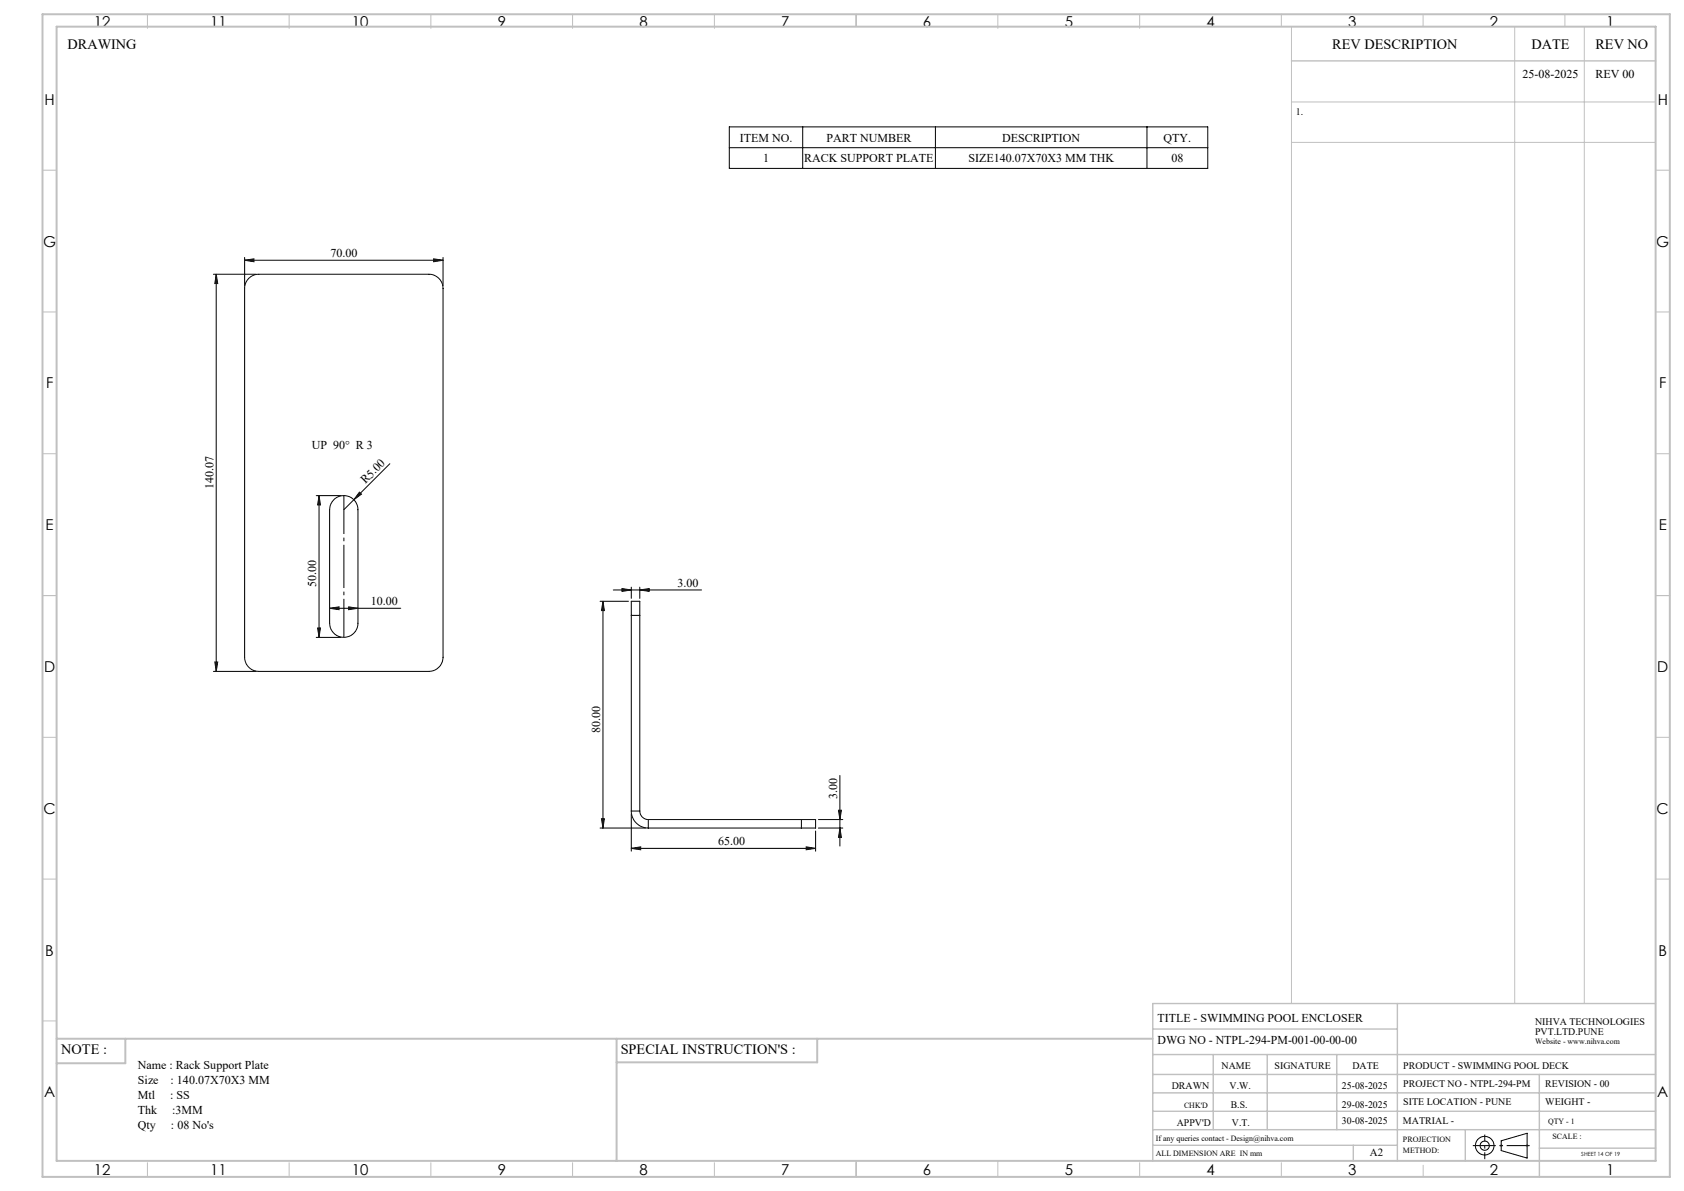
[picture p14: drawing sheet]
<svg xmlns="http://www.w3.org/2000/svg" width="594mm" height="420mm" viewBox="0 0 594 420" stroke-linecap="round" stroke-linejoin="round" font-family="sans-serif">
<defs><g id="words">
<g font-size="5.3">
<text x="33.1" y="9.5">12</text>
<text x="74.1" y="9.5">11</text>
<text x="124.1" y="9.5">10</text>
<text x="175.6" y="9.5">9</text>
<text x="225.6" y="9.5">8</text>
<text x="275.6" y="9.5">7</text>
<text x="325.6" y="9.5">6</text>
<text x="375.6" y="9.5">5</text>
<text x="425.6" y="9.5">4</text>
<text x="475.6" y="9.5">3</text>
<text x="525.6" y="9.5">2</text>
<text x="566.6" y="9.5">1</text>
<text x="15.7" y="37">H</text>
<text x="584.7" y="37">H</text>
<text x="15.2" y="87">G</text>
<text x="584.2" y="87">G</text>
<text x="16.2" y="137">F</text>
<text x="585.2" y="137">F</text>
<text x="16.1" y="187">E</text>
<text x="585.1" y="187">E</text>
<text x="15.5" y="237">D</text>
<text x="584.5" y="237">D</text>
<text x="15.4" y="287">C</text>
<text x="584.4" y="287">C</text>
<text x="16" y="337">B</text>
<text x="585" y="337">B</text>
<text x="15.5" y="387">A</text>
<text x="584.5" y="387">A</text>
<text x="33.1" y="414.5">12</text>
<text x="74.1" y="414.5">11</text>
<text x="124.1" y="414.5">10</text>
<text x="175.6" y="414.5">9</text>
<text x="225.6" y="414.5">8</text>
<text x="275.6" y="414.5">7</text>
<text x="325.6" y="414.5">6</text>
<text x="375.6" y="414.5">5</text>
<text x="425.6" y="414.5">4</text>
<text x="475.6" y="414.5">3</text>
<text x="525.6" y="414.5">2</text>
<text x="566.6" y="414.5">1</text>
</g>
<g font-size="5">
<text x="23.8" y="17.2">DRAWING</text>
<text x="470" y="17.4">REV DESCRIPTION</text>
<text x="540.2" y="17.4">DATE</text>
<text x="562.8" y="17.4">REV NO</text>
<text x="21.6" y="371.8">NOTE :</text>
<text x="218.9" y="371.8">SPECIAL INSTRUCTION'S :</text>
</g>
<g font-size="4.2">
<text x="537.1" y="27.6">25-08-2025</text>
<text x="562.8" y="27.6">REV 00</text>
<text x="260.9" y="49.9">ITEM NO.</text>
<text x="291.6" y="49.9">PART NUMBER</text>
<text x="353.5" y="49.9">DESCRIPTION</text>
<text x="410.4" y="49.9">QTY.</text>
<text x="269.2" y="57.2">1</text>
<text x="283.7" y="57.2">RACK SUPPORT PLATE</text>
<text x="341.6" y="57.2">SIZE140.07X70X3 MM THK</text>
<text x="413.2" y="57.2">08</text>
<text x="116.5" y="90.8">70.00</text>
<text x="110" y="158.2">UP 90° R 3</text>
<text x="75.3" y="172.5" transform="rotate(-90 75.3 172.5)">140.07</text>
<text x="128.9" y="170.8" transform="rotate(-45 128.9 170.8)">R5.00</text>
<text x="111.6" y="207.1" transform="rotate(-90 111.6 207.1)">50.00</text>
<text x="239" y="207">3.00</text>
<text x="130.8" y="213.5">10.00</text>
<text x="211.7" y="258.6" transform="rotate(-90 211.7 258.6)">80.00</text>
<text x="295.3" y="281.9" transform="rotate(-90 295.3 281.9)">3.00</text>
<text x="253.3" y="298.1">65.00</text>
<text x="408.3" y="360.3">TITLE - SWIMMING POOL ENCLOSER</text>
<text x="408.3" y="368.2">DWG NO - NTPL-294-PM-001-00-00-00</text>
<text x="48.7" y="377.1">Name : Rack Support Plate</text>
<text x="48.7" y="382.3">Size</text>
<text x="60.2" y="382.3">: 140.07X70X3 MM</text>
<text x="48.7" y="387.5">Mtl</text>
<text x="60.1" y="387.5">: SS</text>
<text x="48.7" y="392.8">Thk</text>
<text x="60.8" y="392.8">:3MM</text>
<text x="48.7" y="398">Qty</text>
<text x="60.3" y="398">: 08 No's</text>
</g>
<text font-size="3.9" x="483.2" y="407.7">A2</text>
<g font-size="3.5">
<text x="457" y="40.6">1.</text>
<text x="541.5" y="361.3">NIHVA TECHNOLOGIES</text>
<text x="541.5" y="364.9">PVT.LTD.PUNE</text>
<text x="430.9" y="377">NAME</text>
<text x="449.6" y="377">SIGNATURE</text>
<text x="477" y="377">DATE</text>
<text x="495" y="377">PRODUCT - SWIMMING POOL DECK</text>
<text x="495" y="383.3">PROJECT NO - NTPL-294-PM</text>
<text x="545.1" y="383.3">REVISION - 00</text>
<text x="413.3" y="384.1">DRAWN</text>
<text x="433.7" y="384.1">V.W.</text>
<text x="473.4" y="384.1">25-08-2025</text>
<text x="495" y="389.8">SITE LOCATION - PUNE</text>
<text x="545.1" y="389.8">WEIGHT -</text>
<text x="434.1" y="390.6">B.S.</text>
<text x="473.4" y="390.6">29-08-2025</text>
<text x="415.1" y="396.9">APPV'D</text>
<text x="434.6" y="396.9">V.T.</text>
<text x="473.4" y="396.5">30-08-2025</text>
<text x="494.8" y="396.5">MATRIAL -</text>
</g>
<g font-size="2.8">
<text x="541.5" y="368.3">Website - www.nihva.com</text>
<text x="417.6" y="390.6">CHK'D</text>
<text x="546.1" y="396.5">QTY - 1</text>
<text x="547.6" y="401.7">SCALE :</text>
<text x="407.7" y="402.2">If any queries contact - Design@nihva.com</text>
<text x="407.7" y="407.7">ALL DIMENSION ARE IN mm</text>
<text x="494.8" y="402.7">PROJECTION</text>
<text x="494.8" y="406.5">METHOD:</text>
</g>
<text font-size="2" x="557.8" y="407.8">SHEET 14 OF 19</text>
</g></defs>
<g fill="none" stroke="#000" stroke-width=".35">
<path d="M257.2 44.7h168.8v14.7h-168.8zM257.2 52.1h168.8M283.1 44.7v14.7M330 44.7v14.7M404.6 44.7v14.7M75.3 96.7h15M76.3 96.7v140.1M76.3 96.7l.5 3.3h-1zM86.3 91.8l3.3-.5v1zM86.3 90.8v9.9M86.3 91.8h70M87.7 98.2l.6-.5a4.6 4.6 0 0 1 3-1h60a5 5 0 0 1 5 5v130.1a5.1 5.1 0 0 1-5 5h-60a5 5 0 0 1-5-5v-130.1l.5-2.3z"/>
<path d="M153 91.3l3.3 .5-3.3 .5zM156.3 90.8v9.9M111.5 174.8h8.8M112.5 174.8v50M112.5 174.8l.5 3.3h-1zM117.6 176.4a5 5 0 0 1 5.5-1.3 5 5 0 0 1 3.2 4.7v40a5 5 0 0 1-5 5 5 5 0 0 1-5-5v-40l.2-1.5zM126.8 173.5l.7 .8-2.7 1.9zM137.5 163.5l-16.2 16.3M116.3 214.5l3.3-.5v1zM116.3 214.5h25.1M123 214l3.3 .5-3.3 .5zM211.7 212h10"/>
<path d="M212.7 212l.5 3.3h-1zM212.7 212v80M216.3 208.1h31.2M219.4 207.6l3.3 .5-3.3 .4zM222.7 217v-5h3v5M222.7 207.1v3.9M222.7 217v69M222.7 217h3M225.7 208.1l3.3-.5v.9zM225.7 207.1v3.9M225.7 217v69M75.3 236.8h15"/>
<path d="M75.8 233.5h1l-.5 3.3zM111.5 224.8h8.8M112 221.5h1l-.5 3.3zM296.3 273.5v24.9M211.7 292h16M212.2 288.7h1l-.5 3.3zM222.7 286a6 6 0 0 0 6 6M222.7 299.2l3.3-.6v1.1zM222.7 286h3M222.7 287v13.2M222.7 299.2h65M225.7 286a2.99 2.99 0 0 0 3 3"/>
<path d="M228.7 289v3M228.7 289h54M228.7 292h54M282.7 289h5v3h-5M282.7 289v3M284.4 298.6l3.3 .6-3.3 .5zM287.7 293v7.2M288.7 289h8.6M288.7 292h8.6M295.8 285.7h1l-.5 3.3zM296.3 292l.5 3.3h-1zM529.5 402.3l9.2-2.7v8.8l-9.2-2.7z"/>
<circle cx="523.7" cy="404" r="1.62"/>
<circle cx="523.7" cy="404" r="3.3"/>
</g>
<g fill="none" stroke="#c0c0c0" stroke-width=".35">
<path d="M52 5v5M102 5v5M152 5v5M202 5v5M252 5v5M302 5v4.4M352 5v5M402 5v5M452 5v4.4M455.5 9.4v344.5M502 5v4.4M534.3 9.4v344.5"/>
<path d="M552 5v4.4M558.8 9.4v344.5M455.5 36h128.5M455.5 50.2h128.5M15 60h5M584 60h5M15 110h5M584 110h5M15 160h5M584 160h5M15 210h5M584 210h5"/>
<path d="M15 260h5M584 260h5M15 310h5M584 310h5M15 360h5M52 410v5M102 410v5M152 410v5M202 410v5M252 410v5M302 409.4v5.6M352 409.4v5.6"/>
<path d="M402 410v5M452 410v5M502 410.9v4.1M529 404h1M529.2 403.7l.7 .7M529.5 403.5v1M529.9 403.7l-.7 .7M538.1 404h1.1M538.3 403.7l.7 .7M538.7 403.5v1M539 403.7l-.7 .7"/>
</g>
<path d="M519.5 404h20.1" fill="none" stroke="#000" stroke-width=".35" stroke-dasharray="15.2 1.3 1.3 1.3" stroke-dashoffset="7.1" stroke-linecap="butt"/>
<path d="M523.7 408.8v-8.7" fill="none" stroke="#000" stroke-width=".35" stroke-dasharray="15.2 1.3 1.3 1.3" stroke-dashoffset="12.8" stroke-linecap="butt"/>
<path d="M121.3 174.7v50" fill="none" stroke="#000" stroke-width=".35" stroke-dasharray="15.2 1.3 1.3 1.3" stroke-dashoffset="1.7" stroke-linecap="butt"/>
<g fill="none" stroke="#c0c0c0" stroke-width=".5">
<path d="M455.5 21.5h128.5M492.9 353.9v55.5M584 353.9h-177.4v55.5M406.6 371.9h177.4M406.6 378.9h177.4M406.6 362.9h86.3M428 371.9v26.5M447 371.9v26.5M471.5 371.9v26.5M543 378.9v36.1M406.6 391.9h177.4M406.6 385.4h177.4"/>
<path d="M406.6 398.4h177.4M516.9 398.4v11M406.6 403.9h86.3M477.3 403.9v5.5M543 404.9h41"/>
</g>
<path d="M15 5h574v410h-574zM20 9.4h564v400h-564zM20 366.3h386.6M44.2 366.3v8.6h-24.2M217.5 366.3v43.1M288.3 366.3v8.3h-70.8" fill="none" stroke="#c0c0c0" stroke-width=".7"/>
<g fill="#000">
<path d="M126.8 173.5l.7 .8-2.7 1.9z"/>
<path d="M76.3 96.7l.5 3.3h-1zM75.8 233.5h1l-.5 3.3zM296.3 292l.5 3.3h-1zM295.8 285.7h1l-.5 3.3z"/>
<path d="M86.3 91.8l3.3-.5v1zM153 91.3l3.3 .5-3.3 .5z"/>
<path d="M112.5 174.8l.5 3.3h-1zM112 221.5h1l-.5 3.3z"/>
<path d="M116.3 214.5l3.3-.5v1zM123 214l3.3 .5-3.3 .5z"/>
<path d="M212.7 212l.5 3.3h-1zM212.2 288.7h1l-.5 3.3z"/>
<path d="M225.7 208.1l3.3-.5v.9zM219.4 207.6l3.3 .5-3.3 .4z"/>
<path d="M222.7 299.2l3.3-.6v1.1zM284.4 298.6l3.3 .6-3.3 .5z"/>
</g>
<use href="#words"/>
</svg>
